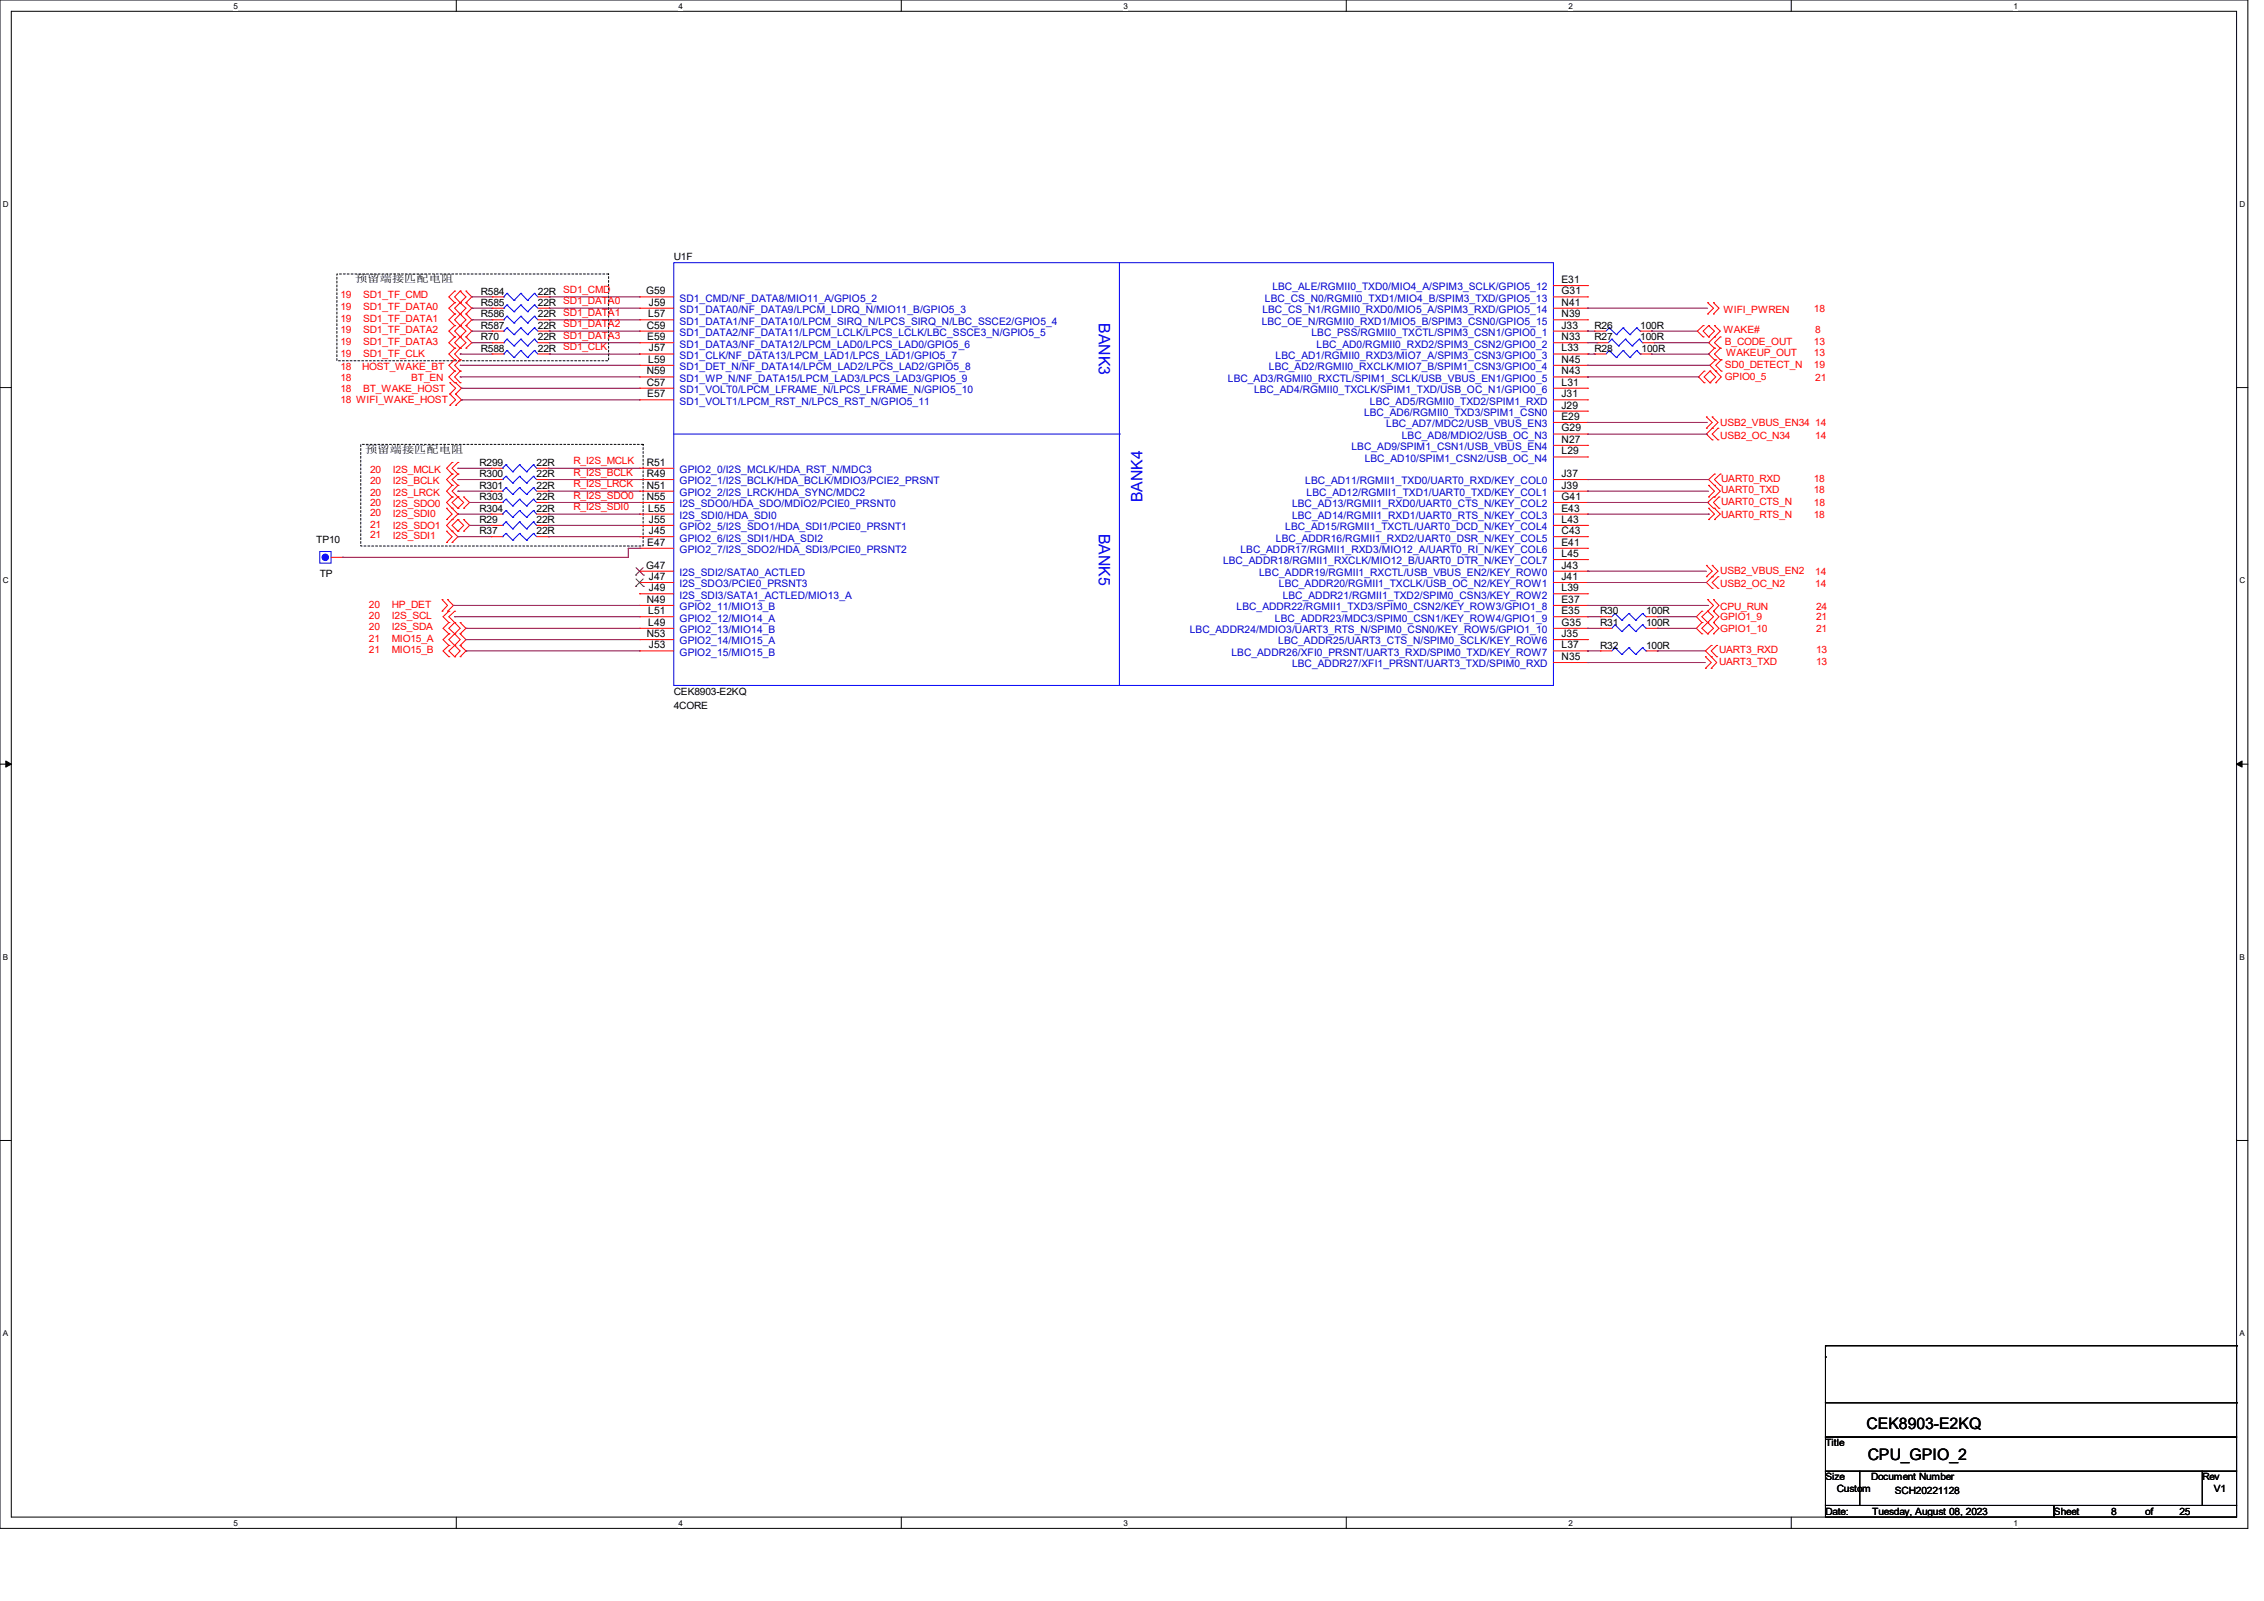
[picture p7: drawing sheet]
<svg xmlns="http://www.w3.org/2000/svg" width="297mm" height="210mm" viewBox="0 0 297 210" stroke-linecap="round" stroke-linejoin="round" font-family="sans-serif">
<defs><g id="words">
<g font-size="2.1" fill="#00f">
<text x="144.1" y="42.4" transform="rotate(90 144.1 42.4)">BANK3</text>
<text x="149.9" y="65.9" transform="rotate(-90 149.9 65.9)">BANK4</text>
<text x="144.1" y="70" transform="rotate(90 144.1 70)">BANK5</text>
</g>
<g font-size="2.1">
<text x="244.9" y="187.4">CEK8903-E2KQ</text>
<text x="245" y="191.5">CPU_GPIO_2</text>
</g>
<g font-size="1.4">
<text x="84.8" y="38.6">G59</text>
<text x="85" y="41.6">L57</text>
<text x="85.1" y="40.1">J59</text>
<text x="204.9" y="37.1">E31</text>
<text x="204.9" y="38.6">G31</text>
<text x="204.9" y="41.6">N39</text>
<text x="204.9" y="40.1">N41</text>
<text x="84.8" y="43.1">C59</text>
<text x="84.9" y="44.6">E59</text>
<text x="85" y="47.6">L59</text>
<text x="85.1" y="46.1">J57</text>
<text x="204.9" y="43.1">J33</text>
<text x="204.9" y="46.1">L33</text>
<text x="204.9" y="44.6">N33</text>
<text x="204.9" y="47.6">N45</text>
<text x="84.8" y="50.6">C57</text>
<text x="84.8" y="49.1">N59</text>
<text x="84.9" y="52.1">E57</text>
<text x="204.9" y="53.6">J29</text>
<text x="204.9" y="52.1">J31</text>
<text x="204.9" y="50.6">L31</text>
<text x="204.9" y="49.1">N43</text>
<text x="204.9" y="55.1">E29</text>
<text x="204.9" y="56.6">G29</text>
<text x="204.9" y="59.6">L29</text>
<text x="204.9" y="58.1">N27</text>
<text x="84.8" y="64.1">N51</text>
<text x="84.8" y="65.6">N55</text>
<text x="84.8" y="62.6">R49</text>
<text x="84.8" y="61.1">R51</text>
<text x="204.9" y="65.6">G41</text>
<text x="204.9" y="62.6">J37</text>
<text x="204.9" y="64.1">J39</text>
<text x="84.9" y="71.6">E47</text>
<text x="85" y="67.1">L55</text>
<text x="85.1" y="70.1">J45</text>
<text x="85.1" y="68.6">J55</text>
<text x="204.9" y="70.1">C43</text>
<text x="204.9" y="71.6">E41</text>
<text x="204.9" y="67.1">E43</text>
<text x="204.9" y="68.6">L43</text>
<text x="84.8" y="74.6">G47</text>
<text x="85.1" y="76.1">J47</text>
<text x="85.1" y="77.6">J49</text>
<text x="204.9" y="76.1">J41</text>
<text x="204.9" y="74.6">J43</text>
<text x="204.9" y="77.6">L39</text>
<text x="204.9" y="73.1">L45</text>
<text x="84.8" y="79.1">N49</text>
<text x="84.8" y="83.6">N53</text>
<text x="85" y="82.1">L49</text>
<text x="85" y="80.6">L51</text>
<text x="204.9" y="80.6">E35</text>
<text x="204.9" y="79.1">E37</text>
<text x="204.9" y="82.1">G35</text>
<text x="204.9" y="83.6">J35</text>
<text x="85.1" y="85">J53</text>
<text x="204.9" y="85">L37</text>
<text x="204.9" y="86.6">N35</text>
</g>
<g font-size="1.4" fill="#00c">
<text x="89.2" y="39.6">SD1_CMD/NF_DATA8/MIO11_A/GPIO5_2</text>
<text x="89.2" y="41.1">SD1_DATA0/NF_DATA9/LPCM_LDRQ_N/MIO11_B/GPIO5_3</text>
<text x="165.6" y="41.1">LBC_CS_N1/RGMII0_RXD0/MIO5_A/SPIM3_RXD/GPIO5_14</text>
<text x="165.9" y="39.6">LBC_CS_N0/RGMII0_TXD1/MIO4_B/SPIM3_TXD/GPIO5_13</text>
<text x="166.9" y="38.1">LBC_ALE/RGMII0_TXD0/MIO4_A/SPIM3_SCLK/GPIO5_12</text>
<text x="89.2" y="44.1">SD1_DATA2/NF_DATA11/LPCM_LCLK/LPCS_LCLK/LBC_SSCE3_N/GPIO5_5</text>
<text x="89.2" y="45.6">SD1_DATA3/NF_DATA12/LPCM_LAD0/LPCS_LAD0/GPIO5_6</text>
<text x="89.2" y="47.1">SD1_CLK/NF_DATA13/LPCM_LAD1/LPCS_LAD1/GPIO5_7</text>
<text x="89.2" y="42.6">SD1_DATA1/NF_DATA10/LPCM_SIRQ_N/LPCS_SIRQ_N/LBC_SSCE2/GPIO5_4</text>
<text x="165.5" y="42.6">LBC_OE_N/RGMII0_RXD1/MIO5_B/SPIM3_CSN0/GPIO5_15</text>
<text x="167.3" y="47.1">LBC_AD1/RGMII0_RXD3/MIO7_A/SPIM3_CSN3/GPIO0_3</text>
<text x="172" y="44.1">LBC_PSS/RGMII0_TXCTL/SPIM3_CSN1/GPIO0_1</text>
<text x="172.7" y="45.6">LBC_AD0/RGMII0_RXD2/SPIM3_CSN2/GPIO0_2</text>
<text x="89.2" y="51.6">SD1_VOLT0/LPCM_LFRAME_N/LPCS_LFRAME_N/GPIO5_10</text>
<text x="89.2" y="53.1">SD1_VOLT1/LPCM_RST_N/LPCS_RST_N/GPIO5_11</text>
<text x="89.2" y="48.6">SD1_DET_N/NF_DATA14/LPCM_LAD2/LPCS_LAD2/GPIO5_8</text>
<text x="89.2" y="50.1">SD1_WP_N/NF_DATA15/LPCM_LAD3/LPCS_LAD3/GPIO5_9</text>
<text x="161.1" y="50.1">LBC_AD3/RGMII0_RXCTL/SPIM1_SCLK/USB_VBUS_EN1/GPIO0_5</text>
<text x="164.5" y="51.6">LBC_AD4/RGMII0_TXCLK/SPIM1_TXD/USB_OC_N1/GPIO0_6</text>
<text x="166.5" y="48.6">LBC_AD2/RGMII0_RXCLK/MIO7_B/SPIM1_CSN3/GPIO0_4</text>
<text x="179.7" y="53.1">LBC_AD5/RGMII0_TXD2/SPIM1_RXD</text>
<text x="177.3" y="59.1">LBC_AD9/SPIM1_CSN1/USB_VBUS_EN4</text>
<text x="178.9" y="54.6">LBC_AD6/RGMII0_TXD3/SPIM1_CSN0</text>
<text x="181.9" y="56">LBC_AD7/MDC2/USB_VBUS_EN3</text>
<text x="183.9" y="57.6">LBC_AD8/MDIO2/USB_OC_N3</text>
<text x="89.2" y="65.1">GPIO2_2/I2S_LRCK/HDA_SYNC/MDC2</text>
<text x="89.2" y="63.5">GPIO2_1/I2S_BCLK/HDA_BCLK/MDIO3/PCIE2_PRSNT</text>
<text x="89.2" y="62.1">GPIO2_0/I2S_MCLK/HDA_RST_N/MDC3</text>
<text x="171.2" y="63.5">LBC_AD11/RGMII1_TXD0/UART0_RXD/KEY_COL0</text>
<text x="171.4" y="65.1">LBC_AD12/RGMII1_TXD1/UART0_TXD/KEY_COL1</text>
<text x="179" y="60.6">LBC_AD10/SPIM1_CSN2/USB_OC_N4</text>
<text x="89.2" y="71">GPIO2_6/I2S_SDI1/HDA_SDI2</text>
<text x="89.2" y="69.6">GPIO2_5/I2S_SDO1/HDA_SDI1/PCIE0_PRSNT1</text>
<text x="89.2" y="68.1">I2S_SDI0/HDA_SDI0</text>
<text x="89.2" y="66.5">I2S_SDO0/HDA_SDO/MDIO2/PCIE0_PRSNT0</text>
<text x="167.4" y="71">LBC_ADDR16/RGMII1_RXD2/UART0_DSR_N/KEY_COL5</text>
<text x="168.6" y="69.6">LBC_AD15/RGMII1_TXCTL/UART0_DCD_N/KEY_COL4</text>
<text x="169.5" y="68.1">LBC_AD14/RGMII1_RXD1/UART0_RTS_N/KEY_COL3</text>
<text x="169.5" y="66.5">LBC_AD13/RGMII1_RXD0/UART0_CTS_N/KEY_COL2</text>
<text x="89.2" y="72.6">GPIO2_7/I2S_SDO2/HDA_SDI3/PCIE0_PRSNT2</text>
<text x="89.2" y="75.6">I2S_SDI2/SATA0_ACTLED</text>
<text x="89.2" y="77">I2S_SDO3/PCIE0_PRSNT3</text>
<text x="160.4" y="74">LBC_ADDR18/RGMII1_RXCLK/MIO12_B/UART0_DTR_N/KEY_COL7</text>
<text x="162.7" y="72.6">LBC_ADDR17/RGMII1_RXD3/MIO12_A/UART0_RI_N/KEY_COL6</text>
<text x="165.2" y="75.6">LBC_ADDR19/RGMII1_RXCTL/USB_VBUS_EN2/KEY_ROW0</text>
<text x="167.8" y="77">LBC_ADDR20/RGMII1_TXCLK/USB_OC_N2/KEY_ROW1</text>
<text x="89.2" y="78.5">I2S_SDI3/SATA1_ACTLED/MIO13_A</text>
<text x="89.2" y="83.1">GPIO2_13/MIO14_B</text>
<text x="89.2" y="81.5">GPIO2_12/MIO14_A</text>
<text x="89.2" y="80.1">GPIO2_11/MIO13_B</text>
<text x="156.1" y="83.1">LBC_ADDR24/MDIO3/UART3_RTS_N/SPIM0_CSN0/KEY_ROW5/GPIO1_10</text>
<text x="162.2" y="80.1">LBC_ADDR22/RGMII1_TXD3/SPIM0_CSN2/KEY_ROW3/GPIO1_8</text>
<text x="167.3" y="81.5">LBC_ADDR23/MDC3/SPIM0_CSN1/KEY_ROW4/GPIO1_9</text>
<text x="168.3" y="78.5">LBC_ADDR21/RGMII1_TXD2/SPIM0_CSN3/KEY_ROW2</text>
<text x="89.2" y="86">GPIO2_15/MIO15_B</text>
<text x="89.2" y="84.5">GPIO2_14/MIO15_A</text>
<text x="161.5" y="86">LBC_ADDR26/XFI0_PRSNT/UART3_RXD/SPIM0_TXD/KEY_ROW7</text>
<text x="167.7" y="84.5">LBC_ADDR25/UART3_CTS_N/SPIM0_SCLK/KEY_ROW6</text>
<text x="169.5" y="87.5">LBC_ADDR27/XFI1_PRSNT/UART3_TXD/SPIM0_RXD</text>
</g>
<g font-size="1.3">
<text x="88.4" y="34.1">U1F</text>
<text x="46.6" y="37">预留端接匹配电阻</text>
<text x="63.1" y="38.7">R584</text>
<text x="63.1" y="40.1">R585</text>
<text x="63.1" y="41.6">R586</text>
<text x="70.6" y="38.7">22R SD1_CMD</text>
<text x="70.6" y="40.1">22R SD1_DATA0</text>
<text x="70.6" y="41.6">22R SD1_DATA1</text>
<text x="63.1" y="43.1">R587</text>
<text x="63.1" y="46.1">R588</text>
<text x="63.1" y="44.6">R70</text>
<text x="70.6" y="43.1">22R SD1_DATA2</text>
<text x="70.6" y="46.1">22R SD1_CLK</text>
<text x="70.6" y="44.6">22R SD1_DATA3</text>
<text x="209.2" y="46.1">R28</text>
<text x="209.2" y="43.1">R26</text>
<text x="209.2" y="44.6">R27</text>
<text x="215.2" y="43.1">100R</text>
<text x="215.2" y="44.6">100R</text>
<text x="215.3" y="46.1">100R</text>
<text x="47.9" y="59.5">预留端接匹配电阻</text>
<text x="62.9" y="64.1">R301</text>
<text x="62.9" y="61.1">R299</text>
<text x="62.9" y="65.6">R303</text>
<text x="62.9" y="62.6">R300</text>
<text x="70.4" y="64.1">22R</text>
<text x="70.4" y="61.1">22R</text>
<text x="70.4" y="65.6">22R</text>
<text x="70.4" y="62.6">22R</text>
<text x="41.5" y="71.3">TP10</text>
<text x="62.9" y="67.1">R304</text>
<text x="62.9" y="68.6">R29</text>
<text x="62.9" y="70.1">R37</text>
<text x="70.4" y="67.1">22R</text>
<text x="70.4" y="68.6">22R</text>
<text x="70.4" y="70.1">22R</text>
<text x="42" y="75.7">TP</text>
<text x="209.9" y="80.6">R30</text>
<text x="209.9" y="82.1">R31</text>
<text x="216" y="80.6">100R</text>
<text x="216" y="82.1">100R</text>
<text x="209.9" y="85.1">R32</text>
<text x="216" y="85.1">100R</text>
<text x="88.4" y="91.1">CEK8903-E2KQ</text>
<text x="88.4" y="93.1">4CORE</text>
<text x="239.5" y="189.7">Title</text>
<text x="239.5" y="194.2">Size</text>
<text x="241" y="195.7">Custom</text>
<text x="245.5" y="194.2">Document Number</text>
<text x="248.6" y="196">SCH20221128</text>
<text x="288.9" y="194.2">Rev</text>
<text x="290.4" y="195.7">V1</text>
<text x="239.5" y="198.7">Date:</text>
<text x="245.6" y="198.7">Tuesday, August 08, 2023</text>
<text x="269.5" y="198.7">Sheet</text>
<text x="276.9" y="198.7">8</text>
<text x="281.4" y="198.7">of</text>
<text x="285.9" y="198.7">25</text>
</g>
<g font-size="1.3" fill="#f00">
<text x="44.7" y="39.1">19</text>
<text x="44.7" y="40.7">19</text>
<text x="47.6" y="39.1">SD1_TF_CMD</text>
<text x="47.6" y="40.7">SD1_TF_DATA0</text>
<text x="226.1" y="41">WIFI_PWREN</text>
<text x="238" y="40.9">18</text>
<text x="44.7" y="42.2">19</text>
<text x="44.7" y="43.7">19</text>
<text x="44.7" y="45.2">19</text>
<text x="44.7" y="46.9">19</text>
<text x="47.6" y="42.2">SD1_TF_DATA1</text>
<text x="47.6" y="43.7">SD1_TF_DATA2</text>
<text x="47.6" y="45.2">SD1_TF_DATA3</text>
<text x="47.6" y="46.9">SD1_TF_CLK</text>
<text x="226.1" y="43.7">WAKE#</text>
<text x="226.3" y="45.2">B_CODE_OUT</text>
<text x="226.4" y="46.7">WAKEUP_OUT</text>
<text x="238" y="45.2">13</text>
<text x="238" y="46.7">13</text>
<text x="238.1" y="43.7">8</text>
<text x="44.7" y="51.4">18</text>
<text x="44.7" y="52.9">18 WIFI_WAKE_HOST</text>
<text x="44.7" y="50">18</text>
<text x="44.7" y="48.5">18</text>
<text x="47.5" y="48.5">HOST_WAKE_BT</text>
<text x="47.6" y="51.4">BT_WAKE_HOST</text>
<text x="53.9" y="50">BT_EN</text>
<text x="226.3" y="49.9">GPIO0_5</text>
<text x="226.3" y="48.2">SD0_DETECT_N</text>
<text x="238" y="48.2">19</text>
<text x="238.1" y="50">21</text>
<text x="225.7" y="55.9">USB2_VBUS_EN34 14</text>
<text x="225.7" y="57.5">USB2_OC_N34</text>
<text x="238.1" y="57.5">14</text>
<text x="48.6" y="62">20</text>
<text x="48.6" y="63.5">20</text>
<text x="48.6" y="65">20</text>
<text x="51.5" y="62">I2S_MCLK</text>
<text x="51.5" y="63.5">I2S_BCLK</text>
<text x="51.5" y="65">I2S_LRCK</text>
<text x="75.2" y="60.9">R_I2S_MCLK</text>
<text x="75.2" y="62.4">R_I2S_BCLK</text>
<text x="75.2" y="63.9">R_I2S_LRCK</text>
<text x="75.2" y="65.4">R_I2S_SDO0</text>
<text x="225.8" y="63.2">UART0_RXD</text>
<text x="225.8" y="64.7">UART0_TXD</text>
<text x="238" y="63.2">18</text>
<text x="238" y="64.7">18</text>
<text x="48.6" y="67.7">20</text>
<text x="48.6" y="66.4">20</text>
<text x="48.6" y="70.6">21</text>
<text x="48.6" y="69.2">21</text>
<text x="51.5" y="67.9">I2S_SDI0</text>
<text x="51.5" y="66.5">I2S_SDO0</text>
<text x="51.5" y="70.7">I2S_SDI1</text>
<text x="51.5" y="69.3">I2S_SDO1</text>
<text x="75.2" y="66.9">R_I2S_SDI0</text>
<text x="225.8" y="66.2">UART0_CTS_N</text>
<text x="225.8" y="68">UART0_RTS_N</text>
<text x="238" y="66.4">18</text>
<text x="238" y="68">18</text>
<text x="225.7" y="75.4">USB2_VBUS_EN2</text>
<text x="225.7" y="77">USB2_OC_N2</text>
<text x="238.1" y="75.5">14</text>
<text x="238.1" y="77">14</text>
<text x="48.4" y="82.7">20</text>
<text x="48.4" y="81.2">20</text>
<text x="48.4" y="79.7">20</text>
<text x="51.4" y="82.7">I2S_SDA</text>
<text x="51.4" y="81.2">I2S_SCL</text>
<text x="51.4" y="79.7">HP_DET</text>
<text x="225.7" y="81.4">GPIO1_9</text>
<text x="225.7" y="82.8">GPIO1_10</text>
<text x="225.7" y="80">CPU_RUN</text>
<text x="238.3" y="81.4">21</text>
<text x="238.3" y="82.8">21</text>
<text x="238.3" y="80">24</text>
<text x="48.4" y="84.2">21</text>
<text x="48.4" y="85.7">21</text>
<text x="51.4" y="84.2">MIO15_A</text>
<text x="51.4" y="85.7">MIO15_B</text>
<text x="225.5" y="87.2">UART3_TXD</text>
<text x="225.5" y="85.7">UART3_RXD</text>
<text x="238.3" y="87.2">13</text>
<text x="238.3" y="85.7">13</text>
</g>
<g font-size="1.1">
<text x="30.6" y="1.1">5</text>
<text x="89" y="1.1">4</text>
<text x="147.4" y="1.1">3</text>
<text x="205.8" y="1.1">2</text>
<text x="264.2" y="1.1">1</text>
<text x=".4" y="27.1">D</text>
<text x="293.8" y="27.1">D</text>
<text x=".4" y="76.5">C</text>
<text x="293.8" y="76.5">C</text>
<text x=".4" y="125.9">B</text>
<text x="293.8" y="125.9">B</text>
<text x=".4" y="175.3">A</text>
<text x="293.8" y="175.3">A</text>
<text x="30.6" y="200.2">5</text>
<text x="89" y="200.2">4</text>
<text x="147.4" y="200.2">3</text>
<text x="205.8" y="200.2">2</text>
<text x="264.2" y="200.2">1</text>
</g>
</g></defs>
<path d="M0 0h294.9v200.5h-294.9zM1.5 1.5h291.9v197.5h-291.9z" fill="none" stroke="#000" stroke-width=".13"/>
<g fill="#fff">
<path d="M30.6 .2h.6v1.2h-.6z"/>
<path d="M30.6 199.2h.6v1.2h-.6z"/>
</g>
<path d="M59.9 0v1.5M59.9 199v1.5" fill="none" stroke="#000" stroke-width=".13"/>
<g fill="#fff">
<path d="M89 .2h.6v1.2h-.6z"/>
<path d="M89 199.2h.6v1.2h-.6z"/>
</g>
<path d="M118.2 0v1.5M118.2 199v1.5" fill="none" stroke="#000" stroke-width=".13"/>
<g fill="#fff">
<path d="M147.4 .2h.6v1.2h-.6z"/>
<path d="M147.4 199.2h.6v1.2h-.6z"/>
</g>
<path d="M176.6 0v1.5M176.6 199v1.5" fill="none" stroke="#000" stroke-width=".13"/>
<g fill="#fff">
<path d="M205.8 .2h.6v1.2h-.6z"/>
<path d="M205.8 199.2h.6v1.2h-.6z"/>
</g>
<path d="M235 0v1.5M235 199v1.5" fill="none" stroke="#000" stroke-width=".13"/>
<g fill="#fff">
<path d="M264.2 .2h.6v1.2h-.6z"/>
<path d="M264.2 199.2h.6v1.2h-.6z"/>
<path d="M.4 26.2h.7v1.1h-.7z"/>
<path d="M293.8 26.2h.8v1.1h-.8z"/>
<path d="M.4 75.5h.7v1.2h-.7z"/>
<path d="M293.8 75.5h.8v1.2h-.8z"/>
</g>
<path d="M0 50.8h1.5M293.4 50.8h1.5" fill="none" stroke="#000" stroke-width=".13"/>
<g fill="#fff">
<path d="M.4 124.9h.7v1.2h-.7z"/>
<path d="M293.8 124.9h.7v1.2h-.7z"/>
</g>
<path d="M0 100.2h1.5M293.4 100.2h1.5" fill="none" stroke="#000" stroke-width=".13"/>
<path d="M.8 99.8l.7 .4-.7 .4zM293.4 100.2l.7-.4v.8z" fill="#000" stroke="#000" stroke-width=".13"/>
<g fill="#fff">
<path d="M.4 174.3h.7v1.2h-.7z"/>
<path d="M293.8 174.3h.7v1.2h-.7z"/>
</g>
<g fill="none" stroke="#000" stroke-width=".13">
<path d="M0 149.6h1.5M293.4 149.6h1.5M239.5 178h.1M239.5 176.5h.1M239.5 176.5v7.5M239.5 176.5h53.9M293.4 176.5h.1M293.4 176.5v7.5M239.5 184h53.9v4.5h-53.9zM239.5 188.5h53.9v4.5h-53.9zM239.5 193h4.5v4.5h-4.5zM239.5 197.5h30v1.5h-30z"/>
<path d="M244 193h44.9v4.5h-44.9zM269.5 197.5h23.9v1.5h-23.9zM288.9 193h4.5v4.5h-4.5zM293.4 184h.1"/>
</g>
<path d="M44.2 35.9h35.6v11.4h-35.6zM47.3 58.3h37.1v13.3h-37.1z" fill="none" stroke="#000" stroke-width=".13" stroke-dasharray=".3"/>
<g fill="none" stroke="#f00" stroke-width=".13">
<path d="M59.6 38.2h.1M59.6 39.7h.1M59.6 38.2l-.7 .7 .7 .8M59.6 39.7l-.7 .7 .7 .8M60.4 39.7h.1M60.4 38.2h.1M60.4 38.2l.7 .7-1.5 1.5 .8 .8M60.4 38.2l-.8 .7 .8 .8M60.4 39.7l.7 .7-.7 .8M61.1 38.2h.1M61.1 39.7h.1M61.1 38.2l.8 .7-.8 .8"/>
<path d="M61.1 39.7l.8 .7-.8 .8M64.6 38.9h.1M64.6 38.9h1.5M70.6 38.9h1.5M72.1 38.9h.1M83.9 38.9h.1M83.9 38.9h4.5M203.8 38.9h4.5M203.8 37.5h4.5M208.3 37.5h.1M208.3 38.9h.1M224 39.7h.1"/>
<path d="M224 39.7l.8 .7-.8 .8M224.8 39.7h.1M224.8 39.7l.7 .7-.7 .8M59 51.7h.1M59 50.2h.1M59 53.2h.1M59 50.2l.8 .7-.8 .8M59 51.7l.8 .8-.8 .7M59.6 41.2h.1M59.6 42.7h.1M59.6 44.2h.1M59.6 45.7h.1"/>
<path d="M59.6 47.2h.1M59.6 48.7h.1M59.6 50.2h.1M59.6 41.2l-.7 .8 .7 .7M59.6 44.2l-.7 .8 .7 .7M59.6 45.7l-.7 .7 .7 .8M59.6 42.7l-.7 .7 .7 .8M59.6 48.7l-.7 .7 .7 .8M59.6 47.2l-.7 .7 .7 .8M59.8 50.2h.1M59.8 51.7h.1M59.8 53.2h.1"/>
<path d="M59.8 50.2l.7 .7-.7 .8M59.8 51.7l.7 .8-.7 .7M60.4 41.2h.1M60.4 42.7h.1M60.4 44.2h.1M60.4 45.7h.1M60.4 47.2h.1M60.4 48.7h.1M60.4 50.2h.1M60.4 41.2l.7 .8-1.5 1.4 .8 .8M60.4 41.2l-.8 .8 .8 .7M60.4 42.7l.7 .7-.7 .8"/>
<path d="M60.4 44.2l.7 .8-.7 .7M60.4 44.2l-.8 .8 .8 .7M60.4 45.7l-.8 .7 .8 .8M60.4 48.7l-.8 .7 .8 .8M60.4 47.2l-.8 .7 .8 .8M61.1 41.2h.1M61.1 42.7h.1M61.1 44.2h.1M61.1 45.7h.1M61.1 41.2l.8 .8-.8 .7M61.1 44.2l.8 .8-.8 .7M61.1 42.7l.8 .7-.8 .8"/>
<path d="M64.6 43.4h.1M64.6 46.4h.1M64.6 40.4h.1M64.6 42h.1M64.6 45h.1M64.6 46.4h1.5M64.6 43.4h1.5M64.6 45h1.5M64.6 40.4h1.5M64.6 42h1.5M70.6 46.4h1.5M70.6 43.4h1.5"/>
<path d="M70.6 45h1.5M70.6 40.4h1.5M70.6 42h1.5M72.1 43.4h.1M72.1 46.4h.1M72.1 40.4h.1M72.1 42h.1M72.1 45h.1M83.9 50.9h.1M83.9 43.4h.1M83.9 52.5h.1M83.9 45h.1"/>
<path d="M83.9 46.4h.1M83.9 40.4h.1M83.9 42h.1M83.9 47.9h.1M83.9 49.4h.1M83.9 46.4h4.5M83.9 43.4h4.5M83.9 50.9h4.5M83.9 52.5h4.5M83.9 45h4.5M83.9 40.4h4.5M83.9 42h4.5"/>
<path d="M83.9 47.9h4.5M83.9 49.4h4.5M203.8 46.4h4.5M203.8 43.4h4.5M203.8 50.9h4.5M203.8 52.5h4.5M203.8 45h4.5M203.8 40.4h4.5M203.8 42h4.5M203.8 47.9h4.5M203.8 49.4h4.5M203.8 55.4h4.5"/>
<path d="M203.8 56.9h4.5M203.8 53.9h4.5M203.8 59.9h4.5M203.8 58.4h4.5M208.3 55.4h.1M208.3 56.9h.1M208.3 53.9h.1M208.3 52.5h.1M208.3 43.4h.1M208.3 59.9h.1M208.3 50.9h.1M208.3 46.4h.1"/>
<path d="M208.3 58.4h.1M208.3 45h.1M208.3 42h.1M208.3 40.4h.1M208.3 49.4h.1M208.3 47.9h.1M209.2 46.4h.1M209.2 43.4h.1M209.2 46.4h1.5M209.2 43.4h1.5M209.5 45h.1M209.5 45h1.5"/>
<path d="M215.2 46.4h1.5M215.2 43.4h1.5M215.5 45h1.5M216.7 46.4h.1M216.7 43.4h.1M217 45h.1M223.4 44.2h.1M223.4 42.7h.1M223.4 42.7l-.7 .7 .7 .8M223.6 50.2h.1M223.6 48.7h.1M223.6 48.7l-.8 .7 .8 .8"/>
<path d="M223.9 54.7h.1M223.9 56.2h.1M223.9 54.7l.7 .7-.7 .8M224 41.2h.1M224.2 42.7h.1M224.2 44.2h.1M224.2 42.7l-.8 .7 .8 .8M224.2 42.7l.7 .7-.7 .8M224.3 48.7h.1M224.3 50.2h.1M224.3 48.7l-.7 .7 .7 .8M224.3 48.7l.8 .7-.8 .8"/>
<path d="M224.6 54.7h.1M224.6 56.2h.1M224.6 57.7h.1M224.6 54.7l.8 .7-1.5 1.5 .7 .8M224.8 41.2h.1M224.9 45.7h.1M224.9 47.2h.1M224.9 44.2h.1M224.9 42.7h.1M224.9 45.7l-.7 .7 .7 .8M224.9 42.7l.8 .7-1.5 1.6 .7 .7M225.1 50.2h.1"/>
<path d="M225.1 48.7h.1M225.1 47.2h.1M225.1 48.7l.7 .7-.7 .8M225.1 47.2l-.8 .7 .8 .8M225.4 56.2h.1M225.4 57.7h.1M225.4 56.2l-.8 .7 .8 .8M225.7 47.2h.1M225.7 45.7h.1M225.7 44.2h.1M225.7 45.7l-.8 .7 .8 .8M225.7 44.2l-.8 .8 .8 .7"/>
<path d="M225.8 47.2h.1M225.8 48.7h.1M225.8 47.2l-.7 .7 .7 .8M43.4 73.1h1.6M45 73.1h.1M58 78.7h.1M58 78.7l.7 .7-.7 .8M58.6 66.7h.1M58.6 68.2h.1M58.6 69.7h.1M58.6 71.2h.1M58.6 66.7l.7 .7-.7 .8"/>
<path d="M58.6 69.7l.7 .7-.7 .8M58.7 78.7h.1M58.7 78.7l.8 .7-.8 .8M59.3 60.7h.1M59.3 62.2h.1M59.3 63.7h.1M59.3 65.2h.1M59.3 68.2h.1M59.3 66.7h.1M59.3 71.2h.1M59.3 69.7h.1M59.3 60.7l-.7 .7 .7 .8"/>
<path d="M59.3 62.2l-.7 .7 .7 .8M59.3 63.7l-.7 .7 .7 .8M59.3 66.7l.8 .7-.8 .8M59.3 65.2l-.7 .7 .7 .8M59.3 69.7l.8 .7-.8 .8M59.3 68.2l-.7 .7 .7 .8M60.1 60.7h.1M60.1 62.2h.1M60.1 63.7h.1M60.1 65.2h.1M60.1 66.7h.1M60.1 68.2h.1"/>
<path d="M60.1 69.7h.1M60.1 60.7l-.8 .7 .8 .8M60.1 62.2l-.8 .7 .8 .8M60.1 63.7l-.8 .7 .8 .8M60.1 65.2l.7 .7-.7 .8M60.1 65.2l-.8 .7 .8 .8M60.1 68.2l.7 .7-.7 .8M60.1 68.2l-.8 .7 .8 .8M60.8 66.7h.1M60.8 65.2h.1M60.8 69.7h.1M60.8 68.2h.1"/>
<path d="M60.8 65.2l.8 .7-.8 .8M60.8 68.2l.8 .7-.8 .8M64.4 67.4h.1M64.4 64.4h.1M64.4 68.9h.1M64.4 61.4h.1M64.4 70.4h.1M64.4 65.9h.1M64.4 62.9h.1M64.4 67.4h1.5M64.4 64.4h1.5M64.4 68.9h1.5"/>
<path d="M64.4 70.4h1.5M64.4 65.9h1.5M64.4 62.9h1.5M64.4 61.4h1.5M70.4 67.4h1.5M70.4 64.4h1.5M70.4 68.9h1.5M70.4 70.4h1.5M70.4 65.9h1.5M70.4 62.9h1.5M70.4 61.4h1.5M71.9 67.4h.1"/>
<path d="M71.9 64.4h.1M71.9 68.9h.1M71.9 61.4h.1M71.9 70.4h.1M71.9 65.9h.1M71.9 62.9h.1M83.9 71.9h.1M83.9 74.9h.1M83.9 70.4h.1M83.9 76.4h.1M83.9 77.9h.1M83.9 68.9h.1"/>
<path d="M83.9 67.4h.1M83.9 79.4h.1M83.9 64.4h.1M83.9 65.9h.1M83.9 62.9h.1M83.9 61.4h.1M83.9 67.4h4.5M83.9 64.4h4.5M83.9 68.9h4.5M83.9 70.4h4.5M83.9 79.4h4.5M83.9 71.9h4.5"/>
<path d="M83.9 65.9h4.5M83.9 62.9h4.5M83.9 76.4h4.5M83.9 74.9h4.5M83.9 77.9h4.5M83.9 61.4h4.5M203.8 67.4h4.5M203.8 64.4h4.5M203.8 68.9h4.5M203.8 70.4h4.5M203.8 79.4h4.5M203.8 71.9h4.5"/>
<path d="M203.8 65.9h4.5M203.8 62.9h4.5M203.8 76.4h4.5M203.8 74.9h4.5M203.8 77.9h4.5M203.8 73.4h4.5M208.3 70.4h.1M208.3 79.4h.1M208.3 71.9h.1M208.3 67.4h.1M208.3 65.9h.1M208.3 62.9h.1"/>
<path d="M208.3 64.4h.1M208.3 76.4h.1M208.3 74.9h.1M208.3 77.9h.1M208.3 68.9h.1M208.3 73.4h.1M223.9 74.2h.1M223.9 75.6h.1M223.9 74.2l.7 .7-.7 .7M224 78.7h.1M224 78.7l.8 .7-.8 .8M224.2 65.2h.1"/>
<path d="M224.2 63.7h.1M224.2 66.7h.1M224.2 68.2h.1M224.2 63.7l.7 .7-.7 .8M224.2 66.7l.7 .7-.7 .8M224.6 74.2h.1M224.6 75.6h.1M224.6 77.2h.1M224.6 74.2l.8 .7-.8 .7M224.6 75.6l-.7 .8 .7 .8M224.8 65.2h.1M224.8 66.7h.1"/>
<path d="M224.8 78.7h.1M224.8 65.2l-.8 .7 .8 .8M224.8 78.7l.7 .7-.7 .8M224.9 62.2h.1M224.9 63.7h.1M224.9 65.2h.1M224.9 66.7h.1M224.9 68.2h.1M224.9 62.2l-.7 .7 1.5 1.5-.8 .8M224.9 66.7l.8 .7-.8 .8M225.4 75.6h.1M225.4 77.2h.1"/>
<path d="M225.4 75.6l-.8 .8 .8 .8M225.5 66.7h.1M225.5 65.2h.1M225.5 65.2l-.7 .7 .7 .8M225.7 63.7h.1M225.7 62.2h.1M225.7 62.2l-.8 .7 .8 .8M58 80.2h.1M58.7 80.2h.1M58.9 81.7h.1M58.9 83.1h.1M58.9 84.7h.1"/>
<path d="M58.9 86.1h.1M58.9 80.2h.1M58.9 81.7l-.8 .7 .8 .7M58.9 80.2l-.8 .7 .8 .8M58.9 83.1l-.8 .8 .8 .8M58.9 84.7l-.8 .7 .8 .7M59.6 83.1h.1M59.6 81.7h.1M59.6 84.7h.1M59.6 86.1h.1M59.6 80.2h.1M59.6 81.7l.8 .7-1.5 1.5 1.5 1.5-.8 .7"/>
<path d="M59.6 81.7l-.7 .7 .7 .7M59.6 83.1l.8 .8-.8 .8M59.6 84.7l-.7 .7 .7 .7M59.6 80.2l-.7 .7 .7 .8M60.4 81.7h.1M60.4 83.1h.1M60.4 84.7h.1M60.4 86.1h.1M60.4 81.7l.7 .7-.7 .7M60.4 83.1l.7 .8-.7 .8M60.4 84.7l.7 .7-.7 .7M83.9 85.4h.1"/>
<path d="M83.9 82.4h.1M83.9 80.9h.1M83.9 83.9h.1M83.9 85.4h4.5M83.9 80.9h4.5M83.9 82.4h4.5M83.9 83.9h4.5M203.8 85.4h4.5M203.8 80.9h4.5M203.8 82.4h4.5M203.8 83.9h4.5M203.8 86.9h4.5"/>
<path d="M208.3 80.9h.1M208.3 82.4h.1M208.3 83.9h.1M208.3 85.4h.1M208.3 86.9h.1M209.9 85.4h.1M209.9 80.9h.1M209.9 82.4h.1M209.9 85.4h1.6M209.9 80.9h1.6M209.9 82.4h1.6M215.9 85.4h1.5"/>
<path d="M215.9 80.9h1.5M215.9 82.4h1.5M217.4 85.4h.1M217.4 80.9h.1M217.4 82.4h.1M223.3 81.7h.1M223.3 80.2h.1M223.3 83.1h.1M223.3 80.2l-.8 .7 .8 .8M223.3 81.7l-.8 .7 .8 .7M223.7 87.7h.1M223.7 86.1h.1"/>
<path d="M223.7 86.1l.8 .8-.8 .8M224 80.2h.1M224 81.7h.1M224 83.1h.1M224 80.2l-.7 .7 1.5 1.5-.8 .7M224 80.2l.8 .7-1.5 1.5 .7 .7M224.5 87.7h.1M224.5 86.1h.1M224.5 84.7h.1M224.5 86.1l.7 .8-.7 .8M224.5 84.7l-.8 .7 .8 .7M224.8 81.7h.1"/>
<path d="M224.8 80.2h.1M224.8 83.1h.1M224.8 80.2l.7 .7-.7 .8M224.8 81.7l.7 .7-.7 .7M225.2 86.1h.1M225.2 84.7h.1M225.2 84.7l-.7 .7 .7 .7"/>
</g>
<g fill="none" stroke="#00f" stroke-width=".13">
<path d="M66.1 38.9h.1M66.5 38.5h.1M66.5 38.5l.9 .9M66.5 38.5l-.4 .4M67.4 39.4h.1M68.3 38.5h.1M68.3 38.5l.9 .9M68.3 38.5l-.9 .9M69.2 39.4h.1M70.1 38.5h.1M70.1 38.5l.5 .4M70.1 38.5l-.9 .9"/>
<path d="M88.4 34.5h115.4v55.4h-115.4zM146.9 34.5v55.4M66.1 43.4h.1M66.1 46.4h.1M66.1 40.4h.1M66.1 42h.1M66.1 45h.1M66.5 43h.1M66.5 46h.1M66.5 40h.1M66.5 41.5h.1M66.5 44.5h.1"/>
<path d="M66.5 43l.9 .9M66.5 43l-.4 .4M66.5 46l.9 .9M66.5 46l-.4 .4M66.5 40l.9 .9M66.5 40l-.4 .4M66.5 41.5l.9 .9M66.5 41.5l-.4 .5M66.5 44.5l.9 .9M66.5 44.5l-.4 .5M67.4 43.9h.1M67.4 46.9h.1"/>
<path d="M67.4 40.9h.1M67.4 42.4h.1M67.4 45.4h.1M68.3 43h.1M68.3 46h.1M68.3 40h.1M68.3 41.5h.1M68.3 44.5h.1M68.3 43l.9 .9M68.3 43l-.9 .9M68.3 46l.9 .9M68.3 46l-.9 .9"/>
<path d="M68.3 40l.9 .9M68.3 40l-.9 .9M68.3 41.5l.9 .9M68.3 41.5l-.9 .9M68.3 44.5l.9 .9M68.3 44.5l-.9 .9M69.2 43.9h.1M69.2 46.9h.1M69.2 40.9h.1M69.2 42.4h.1M69.2 45.4h.1M70.1 43h.1"/>
<path d="M70.1 46h.1M70.1 40h.1M70.1 41.5h.1M70.1 44.5h.1M70.1 43l.5 .4M70.1 43l-.9 .9M70.1 46l.5 .4M70.1 46l-.9 .9M70.1 40l.5 .4M70.1 40l-.9 .9M70.1 41.5l.5 .5M70.1 41.5l-.9 .9"/>
<path d="M70.1 44.5l.5 .5M70.1 44.5l-.9 .9M88.4 56.9h58.5M146.9 56.9h.1M211.1 46h.1M211.1 43h.1M211.1 46l-.4 .4M211.1 46l.9 .9M211.1 43l-.4 .4M211.1 43l.9 .9M211.5 44.5h.1M211.5 44.5l-.5 .5"/>
<path d="M211.5 44.5l.8 .9M212 46.9h.1M212 43.9h.1M212.3 45.4h.1M212.9 46h.1M212.9 43h.1M212.9 46l-.9 .9M212.9 46l.9 .9M212.9 43l-.9 .9M212.9 43l.9 .9M213.2 44.5h.1M213.2 44.5l.9 .9"/>
<path d="M213.2 44.5l-.9 .9M213.8 46.9h.1M213.8 43.9h.1M214.1 45.4h.1M214.7 46h.1M214.7 43h.1M214.7 46l-.9 .9M214.7 46l.5 .4M214.7 43l-.9 .9M214.7 43l.5 .4M215.1 44.5h.1M215.1 44.5l-1 .9"/>
<path d="M215.1 44.5l.4 .5M215.2 46.4h.1M215.2 43.4h.1M215.5 45h.1M42 72.3h1.4v1.6h-1.4zM65.9 67.4h.1M65.9 64.4h.1M65.9 68.9h.1M65.9 61.4h.1M65.9 70.4h.1M65.9 65.9h.1M65.9 62.9h.1"/>
<path d="M66.4 67h.1M66.4 64h.1M66.4 68.5h.1M66.4 61h.1M66.4 70h.1M66.4 65.5h.1M66.4 62.5h.1M66.4 67l.9 .9M66.4 67l-.5 .4M66.4 64l.9 .9M66.4 64l-.5 .4M66.4 68.5l.9 .9"/>
<path d="M66.4 68.5l-.5 .4M66.4 61l.9 .9M66.4 61l-.5 .4M66.4 70l.9 .9M66.4 70l-.5 .4M66.4 65.5l.9 .9M66.4 65.5l-.5 .4M66.4 62.5l.9 .9M66.4 62.5l-.5 .4M67.3 67.9h.1M67.3 64.9h.1M67.3 69.4h.1"/>
<path d="M67.3 61.9h.1M67.3 70.9h.1M67.3 66.4h.1M67.3 63.4h.1M68.2 67h.1M68.2 64h.1M68.2 68.5h.1M68.2 61h.1M68.2 70h.1M68.2 65.5h.1M68.2 62.5h.1M68.2 67l.9 .9"/>
<path d="M68.2 67l-.9 .9M68.2 64l.9 .9M68.2 64l-.9 .9M68.2 68.5l.9 .9M68.2 68.5l-.9 .9M68.2 61l.9 .9M68.2 61l-.9 .9M68.2 70l.9 .9M68.2 70l-.9 .9M68.2 65.5l.9 .9M68.2 65.5l-.9 .9M68.2 62.5l.9 .9"/>
<path d="M68.2 62.5l-.9 .9M69.1 67.9h.1M69.1 64.9h.1M69.1 69.4h.1M69.1 61.9h.1M69.1 70.9h.1M69.1 66.4h.1M69.1 63.4h.1M70 67h.1M70 64h.1M70 68.5h.1M70 61h.1"/>
<path d="M70 70h.1M70 65.5h.1M70 62.5h.1M70 67l.4 .4M70 67l-.9 .9M70 64l.4 .4M70 64l-.9 .9M70 68.5l.4 .4M70 68.5l-.9 .9M70 61l.4 .4M70 61l-.9 .9M70 70l.4 .4"/>
<path d="M70 70l-.9 .9M70 65.5l.4 .4M70 65.5l-.9 .9M70 62.5l.4 .4M70 62.5l-.9 .9M146.9 89.9h.1M211.9 85h.1M211.9 80.5h.1M211.9 82h.1M211.9 85l-.4 .4M211.9 85l.9 .9M211.9 80.5l-.4 .4"/>
<path d="M211.9 80.5l.9 .9M211.9 82l-.4 .4M211.9 82l.9 .8M212.8 85.9h.1M212.8 81.4h.1M212.8 82.8h.1M213.7 85h.1M213.7 80.5h.1M213.7 82h.1M213.7 85l-.9 .9M213.7 85l.9 .9M213.7 80.5l-.9 .9"/>
<path d="M213.7 80.5l.9 .9M213.7 82l-.9 .8M213.7 82l.9 .8M214.6 85.9h.1M214.6 81.4h.1M214.6 82.8h.1M215.5 85h.1M215.5 80.5h.1M215.5 82h.1M215.5 85l-.9 .9M215.5 85l.4 .4M215.5 80.5l-.9 .9"/>
<path d="M215.5 80.5l.4 .4M215.5 82l-.9 .8M215.5 82l.4 .4M215.9 85.4h.1M215.9 80.9h.1M215.9 82.4h.1"/>
</g>
<circle cx="42.7" cy="73.1" r=".42" fill="#00f" stroke="#00f" stroke-width=".13"/>
<path d="M83.4 75.4h.1M83.4 76.9h.1M83.4 74.5l1 .9M83.4 75.9l1 1M84.4 74.5l-1 .9M84.4 75.9l-1 1M84.4 75.4h.1M84.4 76.9h.1" fill="none" stroke="#804000" stroke-width=".13"/>
<g fill="none" stroke="#800040" stroke-width=".13">
<path d="M61.9 38.9h.1M61.9 38.9h2.7M72.1 38.9h.1M72.1 38.9h11.8M60.4 46.4h.1M60.4 47.9h.1M60.4 49.4h.1M60.4 47.9h23.5M60.4 49.4h23.5M60.4 46.4h4.2M60.5 52.5h.1M60.5 50.9h.1"/>
<path d="M60.5 52.5h23.4M60.5 50.9h23.4M61.9 40.4h.1M61.9 42h.1M61.9 43.4h.1M61.9 45h.1M61.9 40.4h2.7M61.9 43.4h2.7M61.9 42h2.7M61.9 45h2.7M72.1 40.4h.1M72.1 42h.1"/>
<path d="M72.1 43.4h.1M72.1 46.4h.1M72.1 45h.1M72.1 40.4h11.8M72.1 43.4h11.8M72.1 42h11.8M72.1 46.4h11.8M72.1 45h11.8M208.3 40.4h.1M208.3 47.9h.1M208.3 49.4h.1M208.3 43.4h.1"/>
<path d="M208.3 40.4h15.7M208.3 43.4h.9M208.3 47.9h16M208.3 49.4h14.5M208.3 55.4h15.6M208.3 46.4h.9M208.3 45h1.2M208.3 56.9h15.6M209.2 46.4h.1M209.5 45h.1M216.7 43.4h.1M216.7 43.4h6"/>
<path d="M216.7 46.4h7.5M217 45h7.2M223.9 55.4h.1M223.9 56.9h.1M224.2 45h.1M224.2 46.4h.1M45 73.1h.1M59.5 79.4h.1M59.5 79.4h24.4M60.1 61.4h.1M60.1 62.9h.1M60.1 64.4h.1"/>
<path d="M60.1 67.4h.1M60.1 70.4h.1M60.1 61.4h4.3M60.1 62.9h4.3M60.1 64.4h4.3M60.1 67.4h4.3M60.1 70.4h4.3M61.6 65.9h.1M61.6 68.9h.1M61.6 65.9h2.8M61.6 68.9h2.8M71.9 61.4h.1"/>
<path d="M71.9 62.9h.1M71.9 64.4h.1M71.9 65.9h.1M71.9 67.4h.1M71.9 68.9h.1M71.9 70.4h.1M71.9 61.4h12M71.9 62.9h12M71.9 64.4h12M71.9 65.9h12M71.9 67.4h12M71.9 68.9h12"/>
<path d="M71.9 70.4h12M82.4 71.9h.1M82.4 71.9v1.2h-37.4M82.4 71.9h1.5M83.9 71.9h.1M208.3 62.9h.1M208.3 74.9h.1M208.3 76.4h.1M208.3 64.4h.1M208.3 62.9h15.9M208.3 64.4h15.9M208.3 65.9h15.7"/>
<path d="M208.3 67.4h15.9M208.3 74.9h15.6M208.3 76.4h15.6M208.3 79.4h15.7M224 65.9h.1M224 79.4h.1M224.2 67.4h.1M59.6 80.9h.1M59.6 80.9h24.3M61.1 82.4h.1M61.1 83.9h.1M61.1 85.4h.1"/>
<path d="M61.1 82.4h22.8M61.1 83.9h22.8M61.1 85.4h22.8M208.3 86.9h.1M208.3 80.9h.1M208.3 82.4h.1M208.3 85.4h.1M208.3 80.9h1.6M208.3 82.4h1.6M208.3 85.4h1.6M208.3 86.9h15.4M217.4 80.9h.1"/>
<path d="M217.4 85.4h.1M217.4 82.4h.1M217.4 80.9h5.1M217.4 82.4h5.1M217.4 85.4h6.3"/>
</g>
<use href="#words"/>
</svg>
